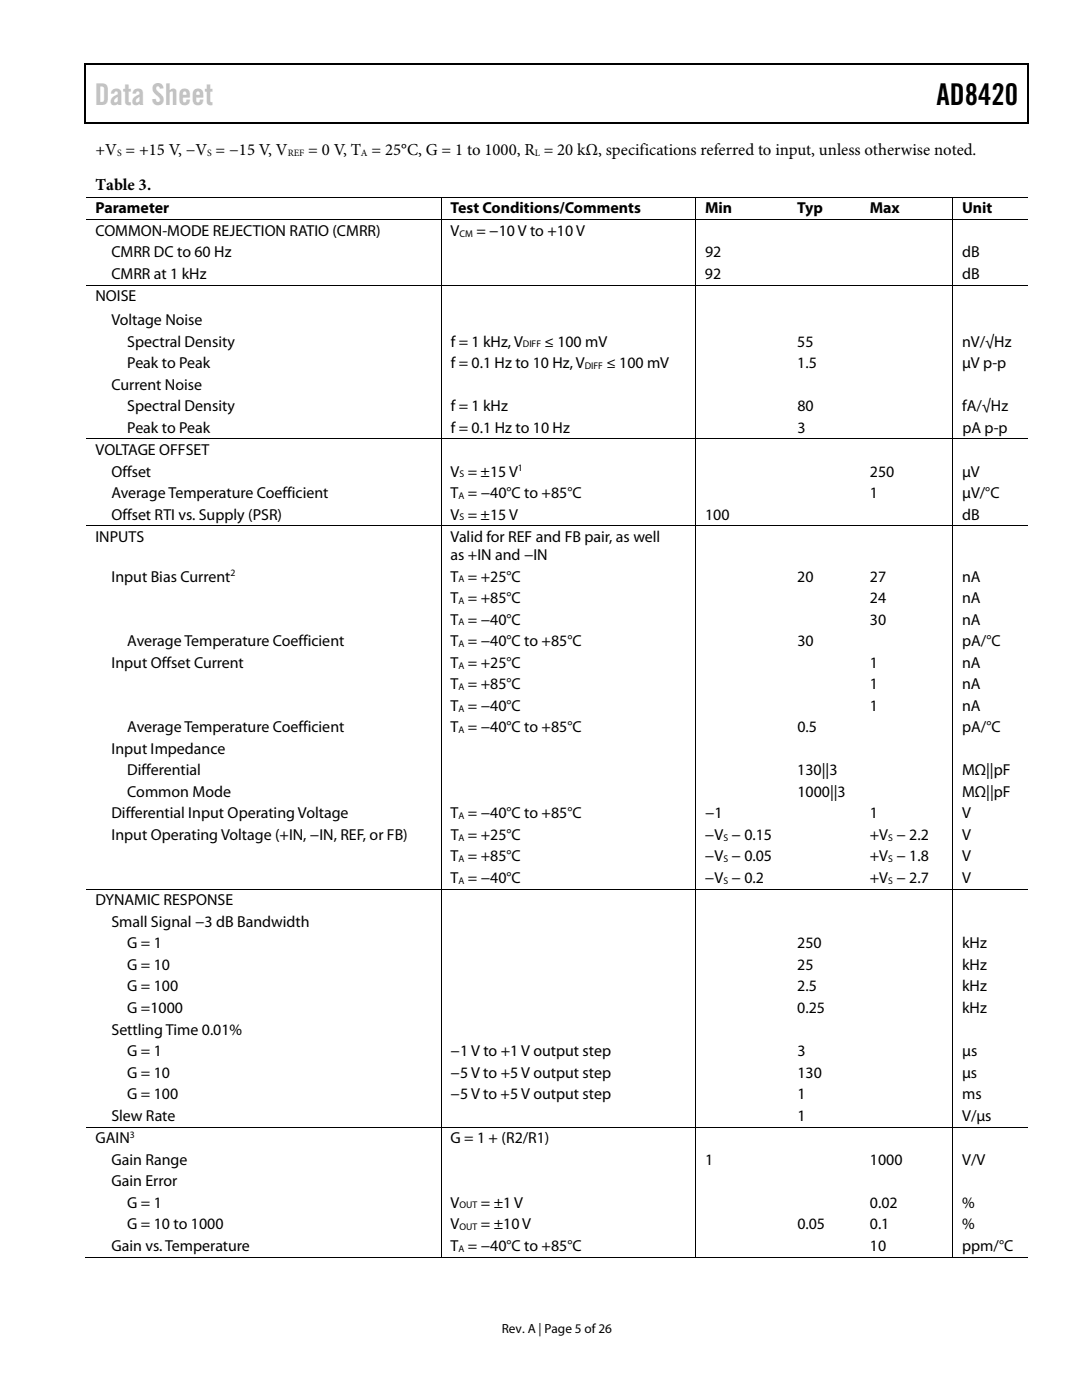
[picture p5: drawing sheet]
<svg xmlns="http://www.w3.org/2000/svg" width="216mm" height="279mm" viewBox="0 0 216 279" stroke-linecap="round" stroke-linejoin="round" font-family="sans-serif">
<defs><g id="words">
<text font-size="6" fill="#c0c0c0" x="18.9" y="21">Data Sheet</text>
<text font-size="6" x="186.9" y="21">AD8420</text>
<g font-size="3.3">
<text x="19" y="30.9">+V = +15 V, −V = −15 V, V</text>
<text x="61.5" y="30.9">= 0 V, T = 25°C, G = 1 to 1000, R = 20 kΩ, specifications referred to input, unless otherwise noted.</text>
<text x="19" y="38">Table 3.</text>
</g>
<g font-size="3.2">
<text x="19" y="42.6">Parameter</text>
<text x="19" y="47.1">COMMON-MODE REJECTION RATIO (CMRR)</text>
<text x="89.9" y="42.6">Test Conditions/Comments</text>
<text x="89.9" y="47.1">V</text>
<text x="95.1" y="47.1">= −10 V to +10 V</text>
<text x="140.7" y="42.6">Min</text>
<text x="159.1" y="42.6">Typ</text>
<text x="173.6" y="42.6">Max</text>
<text x="192" y="42.6">Unit</text>
<text x="22.2" y="51.4">CMRR DC to 60 Hz</text>
<text x="140.7" y="51.4">92</text>
<text x="192" y="51.4">dB</text>
<text x="22.2" y="55.6">CMRR at 1 kHz</text>
<text x="140.7" y="55.6">92</text>
<text x="192" y="55.6">dB</text>
<text x="19" y="60.1">NOISE</text>
<text x="22.2" y="64.9">Voltage Noise</text>
<text x="25.4" y="69.2">Spectral Density</text>
<text x="89.9" y="69.2">f = 1 kHz, V</text>
<text x="108.7" y="69.2">≤ 100 mV</text>
<text x="159.1" y="69.2">55</text>
<text x="192" y="69.2">nV/√Hz</text>
<text x="22.2" y="77.7">Current Noise</text>
<text x="25.4" y="73.4">Peak to Peak</text>
<text x="89.9" y="73.4">f = 0.1 Hz to 10 Hz, V</text>
<text x="121" y="73.4">≤ 100 mV</text>
<text x="159.1" y="73.4">1.5</text>
<text x="192" y="73.4">μV p-p</text>
<text x="25.4" y="82">Spectral Density</text>
<text x="89.9" y="82">f = 1 kHz</text>
<text x="159.1" y="82">80</text>
<text x="192" y="82">fA/√Hz</text>
<text x="25.4" y="86.3">Peak to Peak</text>
<text x="89.9" y="86.3">f = 0.1 Hz to 10 Hz</text>
<text x="159.1" y="86.3">3</text>
<text x="192" y="86.3">pA p-p</text>
<text x="19" y="90.8">VOLTAGE OFFSET</text>
<text x="22.2" y="95.1">Offset</text>
<text x="89.9" y="95.1">V = ±15 V</text>
<text x="173.6" y="95.1">250</text>
<text x="192" y="95.1">μV</text>
<text x="22.2" y="99.4">Average Temperature Coefficient</text>
<text x="89.9" y="99.4">T = −40°C to +85°C</text>
<text x="173.6" y="99.4">1</text>
<text x="192" y="99.4">μV/°C</text>
<text x="22.2" y="103.7">Offset RTI vs. Supply (PSR)</text>
<text x="89.9" y="103.7">V = ±15 V</text>
<text x="140.7" y="103.7">100</text>
<text x="192" y="103.7">dB</text>
<text x="19" y="108.2">INPUTS</text>
<text x="89.9" y="108.2">Valid for REF and FB pair, as well</text>
<text x="89.9" y="111.8">as +IN and −IN</text>
<text x="22.2" y="116.1">Input Bias Current</text>
<text x="89.9" y="116.1">T = +25°C</text>
<text x="159.1" y="116.1">20</text>
<text x="173.6" y="116.1">27</text>
<text x="192" y="116.1">nA</text>
<text x="89.9" y="120.4">T = +85°C</text>
<text x="89.9" y="124.7">T = −40°C</text>
<text x="173.6" y="120.4">24</text>
<text x="173.6" y="124.7">30</text>
<text x="192" y="120.4">nA</text>
<text x="192" y="124.7">nA</text>
<text x="25.4" y="128.9">Average Temperature Coefficient</text>
<text x="89.9" y="128.9">T = −40°C to +85°C</text>
<text x="159.1" y="128.9">30</text>
<text x="192" y="128.9">pA/°C</text>
<text x="22.2" y="133.2">Input Offset Current</text>
<text x="89.9" y="137.5">T = +85°C</text>
<text x="89.9" y="133.2">T = +25°C</text>
<text x="173.6" y="133.2">1</text>
<text x="173.6" y="137.5">1</text>
<text x="192" y="133.2">nA</text>
<text x="192" y="137.5">nA</text>
<text x="89.9" y="141.8">T = −40°C</text>
<text x="173.6" y="141.8">1</text>
<text x="192" y="141.8">nA</text>
<text x="25.4" y="146.1">Average Temperature Coefficient</text>
<text x="89.9" y="146.1">T = −40°C to +85°C</text>
<text x="159.1" y="146.1">0.5</text>
<text x="192" y="146.1">pA/°C</text>
<text x="22.2" y="150.4">Input Impedance</text>
<text x="25.4" y="154.7">Differential</text>
<text x="159.1" y="154.7">130||3</text>
<text x="192" y="154.7">MΩ||pF</text>
<text x="25.4" y="159">Common Mode</text>
<text x="159.1" y="159">1000||3</text>
<text x="192" y="159">MΩ||pF</text>
<text x="22.2" y="163.3">Differential Input Operating Voltage</text>
<text x="22.2" y="167.6">Input Operating Voltage (+IN, −IN, REF, or FB)</text>
<text x="89.9" y="163.3">T = −40°C to +85°C</text>
<text x="89.9" y="167.6">T = +25°C</text>
<text x="140.7" y="167.6">−V − 0.15</text>
<text x="140.7" y="163.3">−1</text>
<text x="173.6" y="167.6">+V − 2.2</text>
<text x="173.6" y="163.3">1</text>
<text x="192" y="167.6">V</text>
<text x="192" y="163.3">V</text>
<text x="89.9" y="171.9">T = +85°C</text>
<text x="140.7" y="171.9">−V − 0.05</text>
<text x="173.6" y="171.9">+V − 1.8</text>
<text x="192" y="171.9">V</text>
<text x="89.9" y="176.2">T = −40°C</text>
<text x="140.7" y="176.2">−V − 0.2</text>
<text x="173.6" y="176.2">+V − 2.7</text>
<text x="192" y="176.2">V</text>
<text x="19" y="180.7">DYNAMIC RESPONSE</text>
<text x="22.2" y="185">Small Signal −3 dB Bandwidth</text>
<text x="25.4" y="189.3">G = 1</text>
<text x="159.1" y="189.3">250</text>
<text x="192" y="189.3">kHz</text>
<text x="25.4" y="193.6">G = 10</text>
<text x="25.4" y="197.9">G = 100</text>
<text x="159.1" y="197.9">2.5</text>
<text x="159.1" y="193.6">25</text>
<text x="192" y="197.9">kHz</text>
<text x="192" y="193.6">kHz</text>
<text x="25.4" y="202.2">G =1000</text>
<text x="159.1" y="202.2">0.25</text>
<text x="192" y="202.2">kHz</text>
<text x="22.2" y="206.5">Settling Time 0.01%</text>
<text x="25.4" y="210.8">G = 1</text>
<text x="25.4" y="215.1">G = 10</text>
<text x="89.9" y="215.1">−5 V to +5 V output step</text>
<text x="89.9" y="210.8">−1 V to +1 V output step</text>
<text x="159.1" y="210.8">3</text>
<text x="159.1" y="215.1">130</text>
<text x="192" y="215.1">μs</text>
<text x="192" y="210.8">μs</text>
<text x="25.4" y="219.4">G = 100</text>
<text x="89.9" y="219.4">−5 V to +5 V output step</text>
<text x="159.1" y="219.4">1</text>
<text x="192" y="219.4">ms</text>
<text x="22.2" y="223.6">Slew Rate</text>
<text x="159.1" y="223.6">1</text>
<text x="192" y="223.6">V/μs</text>
<text x="19" y="228.1">GAIN</text>
<text x="22.2" y="232.4">Gain Range</text>
<text x="89.9" y="228.1">G = 1 + (R2/R1)</text>
<text x="140.7" y="232.4">1</text>
<text x="173.6" y="232.4">1000</text>
<text x="192" y="232.4">V/V</text>
<text x="22.2" y="236.7">Gain Error</text>
<text x="25.4" y="241">G = 1</text>
<text x="25.4" y="245.3">G = 10 to 1000</text>
<text x="89.9" y="241">V</text>
<text x="89.9" y="245.3">V</text>
<text x="95.9" y="241">= ±1 V</text>
<text x="95.9" y="245.3">= ±10 V</text>
<text x="159.1" y="245.3">0.05</text>
<text x="173.6" y="245.3">0.1</text>
<text x="173.6" y="241">0.02</text>
<text x="192" y="245.3">%</text>
<text x="192" y="241">%</text>
<text x="22.2" y="249.6">Gain vs. Temperature</text>
<text x="89.9" y="249.6">T = −40°C to +85°C</text>
<text x="173.6" y="249.6">10</text>
<text x="192" y="249.6">ppm/°C</text>
</g>
<text font-size="2.6" x="100.1" y="266">Rev. A | Page 5 of 26</text>
<g font-size="1.9">
<text x="23.3" y="31.1">S</text>
<text x="41.3" y="31.1">S</text>
<text x="57.4" y="31.1">REF</text>
<text x="72" y="31.1">A</text>
<text x="106.7" y="31.1">L</text>
<text x="91.7" y="47.2">CM</text>
<text x="104.4" y="69.3">DIFF</text>
<text x="116.7" y="73.6">DIFF</text>
<text x="91.7" y="95.3">S</text>
<text x="103.4" y="94">1</text>
<text x="91.5" y="99.6">A</text>
<text x="91.7" y="103.9">S</text>
<text x="46" y="115">2</text>
<text x="91.5" y="116.2">A</text>
<text x="91.5" y="120.5">A</text>
<text x="91.5" y="124.8">A</text>
<text x="91.5" y="129.1">A</text>
<text x="91.5" y="133.4">A</text>
<text x="91.5" y="137.7">A</text>
<text x="91.5" y="142">A</text>
<text x="91.5" y="146.3">A</text>
<text x="91.5" y="163.5">A</text>
<text x="91.5" y="167.8">A</text>
<text x="144.3" y="167.8">S</text>
<text x="177.2" y="167.8">S</text>
<text x="91.5" y="172.1">A</text>
<text x="144.3" y="172.1">S</text>
<text x="177.2" y="172.1">S</text>
<text x="91.5" y="176.4">A</text>
<text x="144.3" y="176.4">S</text>
<text x="177.2" y="176.4">S</text>
<text x="25.9" y="227.1">3</text>
<text x="91.7" y="241.2">OUT</text>
<text x="91.7" y="245.5">OUT</text>
<text x="91.5" y="249.8">A</text>
</g>
</g></defs>
<path d="M16.9 12.7h.2v1h-.2zM205.1 12.7h.2v1h-.2zM205.1 12.7h.2v.3h-.2zM82.3 24.4h.2v.3h-.2zM205.1 24.4h.2v.3h-.2z" fill="#000"/>
<path d="M16.9 12.8h188.2M17 13.7v11M205.2 13.7v11M205.1 24.5h-188.2" fill="none" stroke="#000" stroke-width=".25"/>
<g fill="none" stroke="#000" stroke-width=".2">
<path d="M17.1 39.3h188M88 39.4v4.4M138.8 39.4v4.4M190.1 39.4v4.4M17.1 43.8h188M17.1 56.9h188M88 43.9v12.9M88 57v30.5M138.8 43.9v12.9M138.8 57v30.5M190.1 43.9v12.9M190.1 57v30.5"/>
<path d="M17.1 87.6h188M88 87.7v17.2M138.8 87.7v17.2M190.1 87.7v17.2M17.1 105h188M88 105.1v72.3M138.8 105.1v72.3M190.1 105.1v72.3M17.1 177.5h188M88 177.6v47.2M138.8 177.6v47.2M190.1 177.6v47.2"/>
<path d="M17.1 224.9h188M88 225v26M138.8 225v26M190.1 225v26M16.9 250.9h71M88.1 250.9h50.6M138.9 250.9h51.1M190.2 250.9h14.9"/>
</g>
<use href="#words"/>
</svg>
